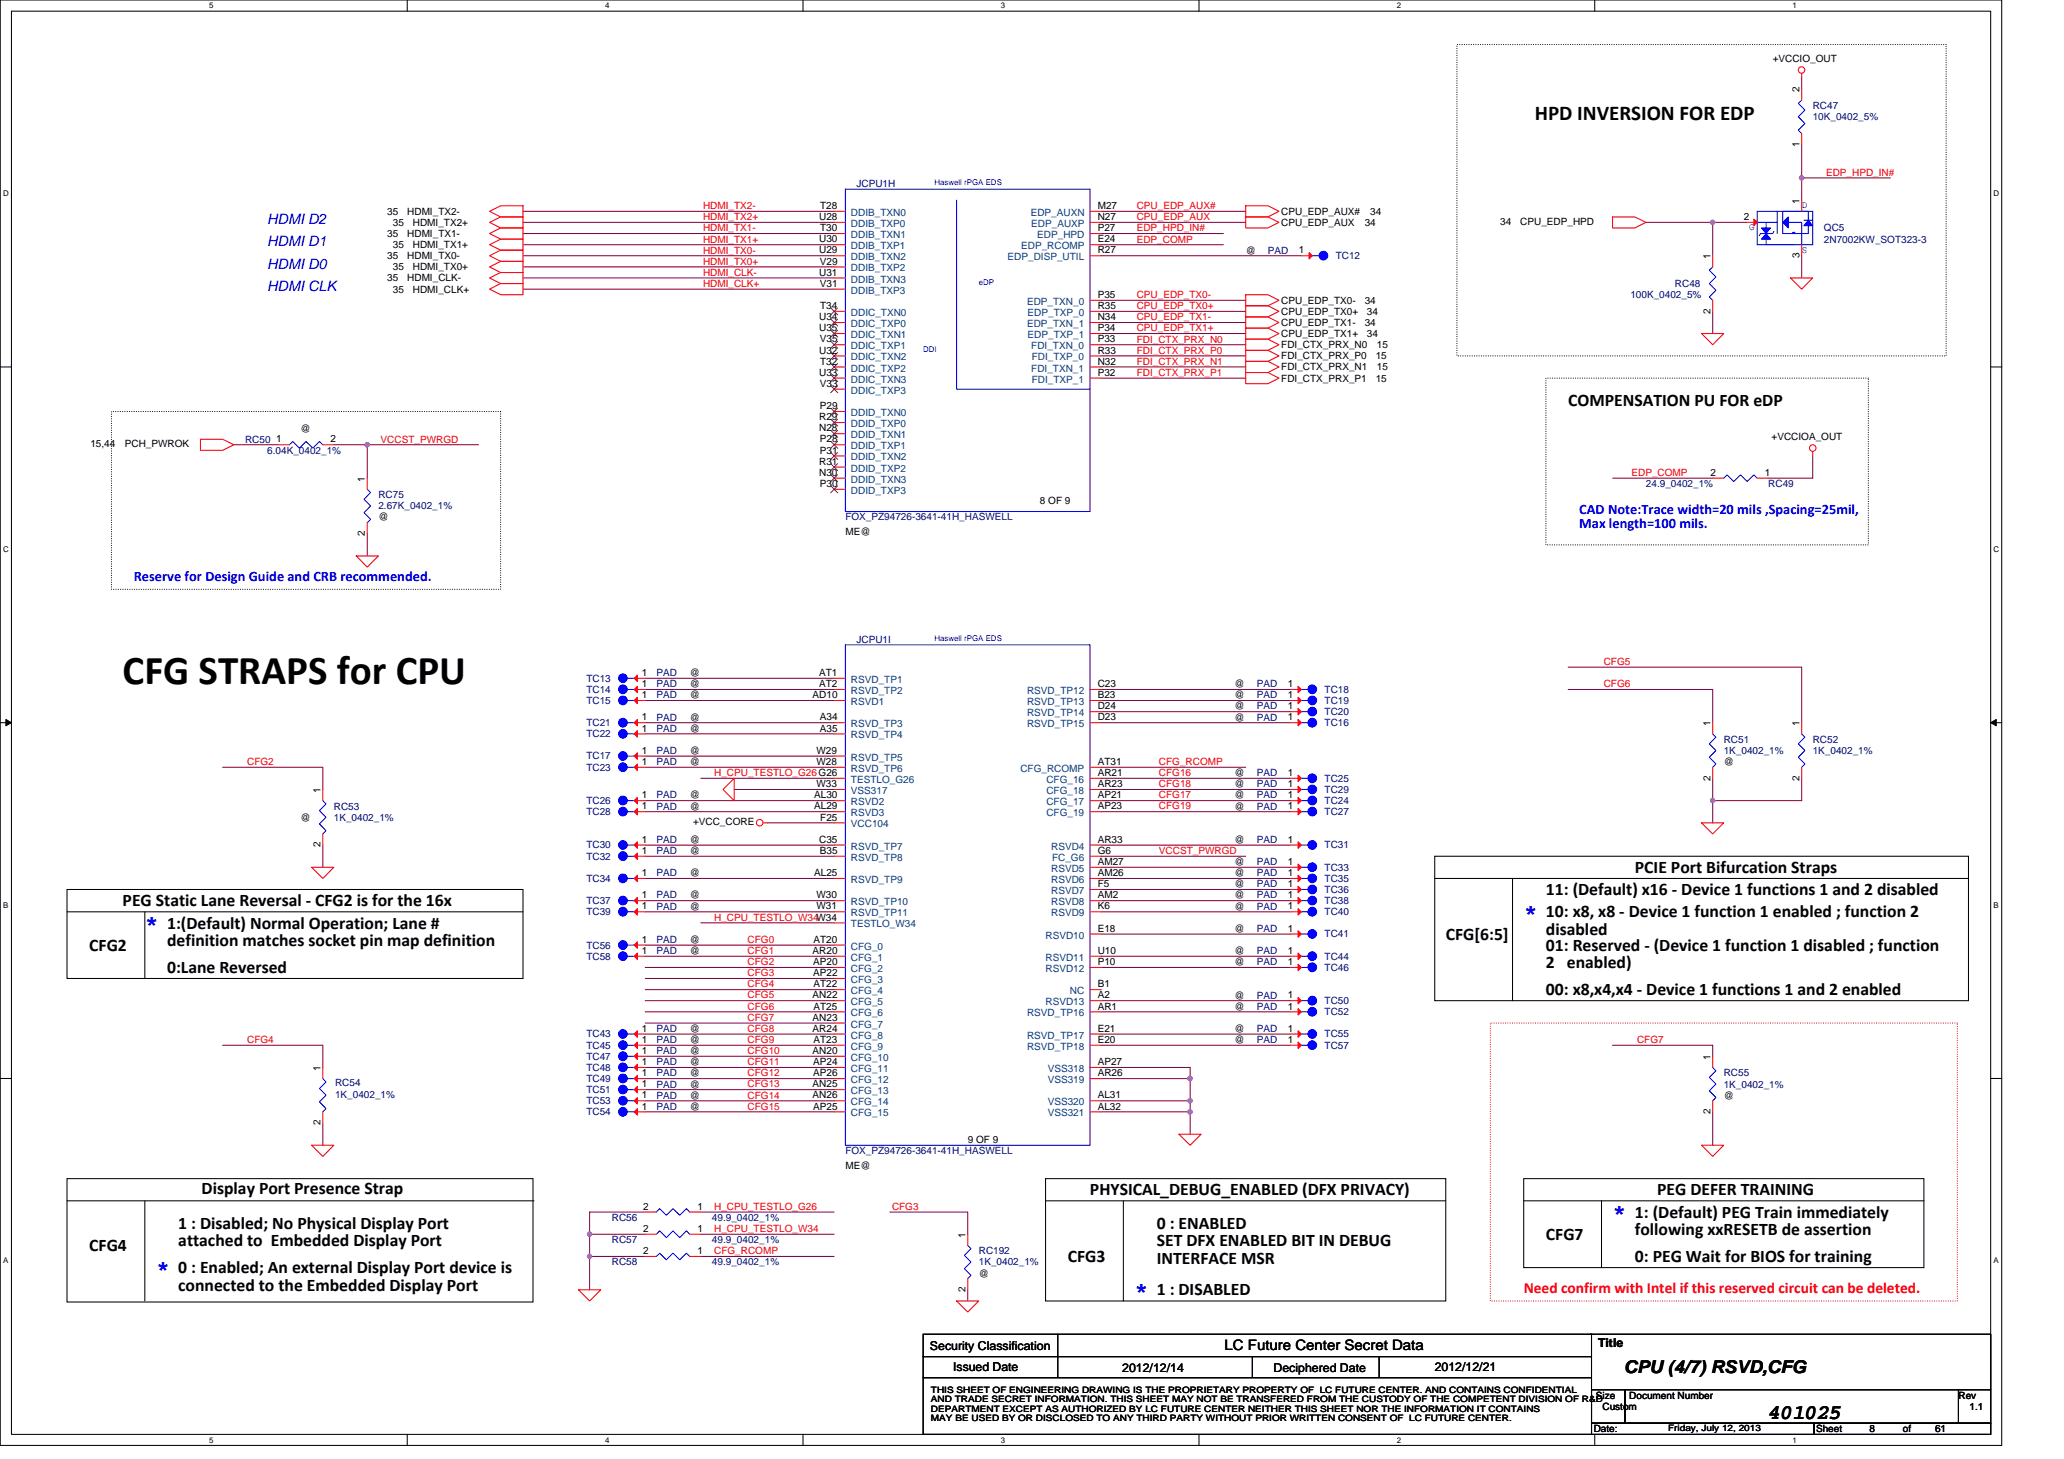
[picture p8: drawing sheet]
<svg xmlns="http://www.w3.org/2000/svg" width="297mm" height="210mm" viewBox="0 0 297 210" stroke-linecap="round" stroke-linejoin="round" font-family="sans-serif">
<defs><g id="words">
<text font-size="5.9" x="17.6" y="98.4">CFG STRAPS for CPU</text>
<g font-size="3.3" fill="#00f">
<text x="20.8" y="134">*</text>
<text x="219.3" y="132.4">*</text>
<text x="232.1" y="175.6">*</text>
<text x="22.5" y="183.6">*</text>
<text x="163.3" y="186.8">*</text>
</g>
<g font-size="3">
<text x="220.9" y="17.3">HPD INVERSION FOR EDP</text>
<text x="254.5" y="204.2">401025</text>
</g>
<g font-size="2.5">
<text x="225.7" y="58.4">COMPENSATION PU FOR eDP</text>
<text x="235.3" y="125.6">PCIE Port Bifurcation Straps</text>
<text x="17.6" y="130.4">PEG Static Lane Reversal ‐ CFG2 is for the 16x</text>
<text x="222.5" y="128.8">11: (Default) x16 ‐ Device 1 functions 1 and 2 disabled</text>
<text x="12.8" y="136.8">CFG2</text>
<text x="24" y="133.6">1:(Default) Normal Operation; Lane #</text>
<text x="24" y="136.2">definition matches socket pin map definition</text>
<text x="208.1" y="135.2">CFG[6:5]</text>
<text x="222.5" y="132">10: x8, x8 ‐ Device 1 function 1 enabled ; function 2</text>
<text x="222.5" y="136.8">01: Reserved ‐ (Device 1 function 1 disabled ; function</text>
<text x="222.5" y="134.6">disabled</text>
<text x="24" y="140">0:Lane Reversed</text>
<text x="222.5" y="143.2">00: x8,x4,x4 ‐ Device 1 functions 1 and 2 enabled</text>
<text x="222.5" y="139.4">2 enabled)</text>
<text x="29" y="171.9">Display Port Presence Strap</text>
<text x="156.9" y="172">PHYSICAL_DEBUG_ENABLED (DFX PRIVACY)</text>
<text x="238.5" y="172">PEG DEFER TRAINING</text>
<text x="25.7" y="176.8">1 : Disabled; No Physical Display Port</text>
<text x="25.7" y="179.4">attached to Embedded Display Port</text>
<text x="166.5" y="176.8">0 : ENABLED</text>
<text x="166.5" y="179.4">SET DFX ENABLED BIT IN DEBUG</text>
<text x="222.5" y="178.4">CFG7</text>
<text x="235.3" y="177.8">following xxRESETB de assertion</text>
<text x="235.3" y="175.2">1: (Default) PEG Train immediately</text>
<text x="12.9" y="180">CFG4</text>
<text x="25.7" y="183.2">0 : Enabled; An external Display Port device is</text>
<text x="25.7" y="185.8">connected to the Embedded Display Port</text>
<text x="153.7" y="181.7">CFG3</text>
<text x="166.5" y="181.9">INTERFACE MSR</text>
<text x="235.3" y="181.7">0: PEG Wait for BIOS for training</text>
<text x="166.5" y="186.4">1 : DISABLED</text>
<text x="233.7" y="197.6">CPU (4/7) RSVD,CFG</text>
</g>
<text font-size="2.2" fill="#f00" x="219.3" y="186.1">Need confirm with Intel if this reserved circuit can be deleted.</text>
<g font-size="2.1" fill="#00f">
<text x="38.5" y="35.5">HDMI D1</text>
<text x="38.5" y="32.3">HDMI D2</text>
<text x="38.5" y="41.9">HDMI CLK</text>
<text x="38.5" y="38.7">HDMI D0</text>
<text x="227.3" y="74">CAD Note:Trace width=20 mils ,Spacing=25mil,</text>
<text x="227.3" y="76.1">Max length=100 mils.</text>
<text x="19.3" y="83.6">Reserve for Design Guide and CRB recommended.</text>
</g>
<text font-size="2.1" x="176.2" y="194.4">LC Future Center Secret Data</text>
<g font-size="1.8">
<text x="133.8" y="194.2">Security Classification</text>
<text x="137.2" y="197.3">Issued Date</text>
<text x="161.5" y="197.4">2012/12/14</text>
<text x="183.3" y="197.4">Deciphered Date</text>
<text x="206.5" y="197.3">2012/12/21</text>
<text x="230" y="193.8">Title</text>
</g>
<g font-size="1.4">
<text x="255.1" y="9">+VCCIO_OUT</text>
<text x="258.9" y="13.3" transform="rotate(-90 258.9 13.3)">2</text>
<text x="258.9" y="21.1" transform="rotate(-90 258.9 21.1)">1</text>
<text x="258.9" y="29.3" transform="rotate(-90 258.9 29.3)">1</text>
<text x="55.7" y="34.1">35</text>
<text x="55.7" y="30.9">35</text>
<text x="56.5" y="35.7">35</text>
<text x="56.5" y="32.5">35</text>
<text x="58.6" y="34.1">HDMI_TX1-</text>
<text x="58.6" y="30.9">HDMI_TX2-</text>
<text x="59.4" y="35.7">HDMI_TX1+</text>
<text x="59.4" y="32.5">HDMI_TX2+</text>
<text x="117.9" y="34.9">U30</text>
<text x="117.9" y="31.7">U28</text>
<text x="118" y="33.3">T30</text>
<text x="118" y="30.1">T28</text>
<text x="158" y="34.9">E24</text>
<text x="158" y="31.7">N27</text>
<text x="158" y="30.1">M27</text>
<text x="158" y="33.3">P27</text>
<text x="184.4" y="30.9">CPU_EDP_AUX#</text>
<text x="184.4" y="32.5">CPU_EDP_AUX</text>
<text x="196.4" y="32.5">34</text>
<text x="197.2" y="30.9">34</text>
<text x="215.9" y="32.3">34</text>
<text x="218.8" y="32.3">CPU_EDP_HPD</text>
<text x="250.9" y="31.7">2</text>
<text x="55.7" y="37.3">35</text>
<text x="55.7" y="40.5">35</text>
<text x="56.5" y="38.9">35</text>
<text x="58.6" y="37.3">HDMI_TX0-</text>
<text x="58.6" y="40.5">HDMI_CLK-</text>
<text x="59.4" y="38.9">HDMI_TX0+</text>
<text x="117.9" y="39.7">U31</text>
<text x="117.9" y="36.5">U29</text>
<text x="118" y="41.3">V31</text>
<text x="118" y="38.1">V29</text>
<text x="158" y="36.5">R27</text>
<text x="179.3" y="36.5">@</text>
<text x="186.9" y="36.5">1</text>
<text x="246.1" y="37.3" transform="rotate(-90 246.1 37.3)">1</text>
<text x="258.9" y="37.1" transform="rotate(-90 258.9 37.1)">3</text>
<text x="56.5" y="42.1">35</text>
<text x="59.4" y="42.1">HDMI_CLK+</text>
<text x="117.9" y="47.7">U35</text>
<text x="117.9" y="46.1">U34</text>
<text x="118" y="44.5">T34</text>
<text x="158" y="44.5">R35</text>
<text x="158" y="47.7">P34</text>
<text x="158" y="42.9">P35</text>
<text x="158" y="46.1">N34</text>
<text x="184.4" y="43.7">CPU_EDP_TX0-</text>
<text x="184.4" y="45.3">CPU_EDP_TX0+</text>
<text x="184.4" y="46.9">CPU_EDP_TX1-</text>
<text x="196.4" y="43.7">34</text>
<text x="196.4" y="46.9">34</text>
<text x="196.7" y="45.3">34</text>
<text x="246.1" y="45.1" transform="rotate(-90 246.1 45.1)">2</text>
<text x="117.9" y="50.9">U32</text>
<text x="118" y="49.3">V35</text>
<text x="118" y="52.5">T32</text>
<text x="158" y="50.9">R33</text>
<text x="158" y="52.5">N32</text>
<text x="158" y="49.3">P33</text>
<text x="184.4" y="50.1">FDI_CTX_PRX_N0</text>
<text x="184.4" y="53.3">FDI_CTX_PRX_N1</text>
<text x="184.4" y="51.7">FDI_CTX_PRX_P0</text>
<text x="184.4" y="48.5">CPU_EDP_TX1+</text>
<text x="196.7" y="48.5">34</text>
<text x="198" y="51.7">15</text>
<text x="198.2" y="50.1">15</text>
<text x="198.2" y="53.3">15</text>
<text x="117.9" y="54.1">U33</text>
<text x="118" y="55.7">V33</text>
<text x="118" y="58.9">P29</text>
<text x="158" y="54.1">P32</text>
<text x="184.4" y="54.9">FDI_CTX_PRX_P1</text>
<text x="198" y="54.9">15</text>
<text x="13" y="64.3">15,44</text>
<text x="18" y="64.3">PCH_PWROK</text>
<text x="39.7" y="63.7">1</text>
<text x="43.3" y="62.1">@</text>
<text x="47.6" y="63.7">2</text>
<text x="117.9" y="62.1">N28</text>
<text x="117.9" y="60.5">R29</text>
<text x="118" y="65.3">P31</text>
<text x="118" y="63.7">P28</text>
<text x="254.9" y="63.4">+VCCIOA_OUT</text>
<text x="52.5" y="69.3" transform="rotate(-90 52.5 69.3)">1</text>
<text x="117.9" y="66.9">R31</text>
<text x="117.9" y="68.5">N30</text>
<text x="118" y="70.1">P30</text>
<text x="246.1" y="68.5">2</text>
<text x="254" y="68.5">1</text>
<text x="52.5" y="77.2" transform="rotate(-90 52.5 77.2)">2</text>
<text x="54.5" y="74.9">@</text>
<text x="121.7" y="77">ME@</text>
<text x="149.7" y="72.5">8 OF 9</text>
<text x="92.4" y="98.9">1</text>
<text x="92.4" y="100.5">1</text>
<text x="92.4" y="97.3">1</text>
<text x="99.3" y="98.9">@</text>
<text x="99.3" y="100.5">@</text>
<text x="99.3" y="97.3">@</text>
<text x="116.9" y="100.5">AD10</text>
<text x="117.9" y="98.9">AT2</text>
<text x="117.9" y="97.3">AT1</text>
<text x="158" y="100.5">B23</text>
<text x="158" y="98.9">C23</text>
<text x="177.7" y="100.5">@</text>
<text x="177.7" y="98.9">@</text>
<text x="185.4" y="100.5">1</text>
<text x="185.4" y="98.9">1</text>
<text x="92.4" y="103.7">1</text>
<text x="92.4" y="105.3">1</text>
<text x="99.3" y="103.7">@</text>
<text x="99.3" y="105.3">@</text>
<text x="118" y="103.7">A34</text>
<text x="118" y="105.3">A35</text>
<text x="158" y="103.7">D23</text>
<text x="158" y="102.1">D24</text>
<text x="177.7" y="103.7">@</text>
<text x="177.7" y="102.1">@</text>
<text x="185.4" y="103.7">1</text>
<text x="185.4" y="102.1">1</text>
<text x="246.1" y="104.5" transform="rotate(-90 246.1 104.5)">1</text>
<text x="258.9" y="104.5" transform="rotate(-90 258.9 104.5)">1</text>
<text x="92.4" y="110.1">1</text>
<text x="92.4" y="108.5">1</text>
<text x="99.3" y="110.1">@</text>
<text x="99.3" y="108.5">@</text>
<text x="117.5" y="110.1">W28</text>
<text x="117.5" y="108.5">W29</text>
<text x="117.5" y="113.3">W33</text>
<text x="158" y="113.3">AR23</text>
<text x="158" y="111.7">AR21</text>
<text x="158" y="110.1">AT31</text>
<text x="177.7" y="113.3">@</text>
<text x="177.7" y="111.7">@</text>
<text x="185.4" y="113.3">1</text>
<text x="185.4" y="111.7">1</text>
<text x="246.1" y="112.4" transform="rotate(-90 246.1 112.4)">2</text>
<text x="248.1" y="110.1">@</text>
<text x="258.9" y="112.4" transform="rotate(-90 258.9 112.4)">2</text>
<text x="43.3" y="118.1">@</text>
<text x="46.1" y="114.1" transform="rotate(-90 46.1 114.1)">1</text>
<text x="92.4" y="114.9">1</text>
<text x="92.4" y="116.5">1</text>
<text x="99.3" y="114.9">@</text>
<text x="99.3" y="116.5">@</text>
<text x="99.7" y="118.7">+VCC_CORE</text>
<text x="117.2" y="114.9">AL30</text>
<text x="117.2" y="116.5">AL29</text>
<text x="118" y="118.1">F25</text>
<text x="158" y="116.5">AP23</text>
<text x="158" y="114.9">AP21</text>
<text x="177.7" y="116.5">@</text>
<text x="177.7" y="114.9">@</text>
<text x="185.4" y="116.5">1</text>
<text x="185.4" y="114.9">1</text>
<text x="46.1" y="121.9" transform="rotate(-90 46.1 121.9)">2</text>
<text x="92.4" y="122.9">1</text>
<text x="92.4" y="121.3">1</text>
<text x="99.3" y="122.9">@</text>
<text x="99.3" y="121.3">@</text>
<text x="117.9" y="121.3">C35</text>
<text x="118" y="122.9">B35</text>
<text x="158" y="124.5">AM27</text>
<text x="158" y="121.3">AR33</text>
<text x="158" y="122.9">G6</text>
<text x="177.7" y="121.3">@</text>
<text x="177.7" y="124.5">@</text>
<text x="185.4" y="121.3">1</text>
<text x="185.4" y="124.5">1</text>
<text x="92.4" y="126.1">1</text>
<text x="92.4" y="130.9">1</text>
<text x="92.4" y="129.3">1</text>
<text x="99.3" y="126.1">@</text>
<text x="99.3" y="130.9">@</text>
<text x="99.3" y="129.3">@</text>
<text x="117.2" y="126.1">AL25</text>
<text x="117.5" y="129.3">W30</text>
<text x="117.5" y="130.9">W31</text>
<text x="158" y="130.9">K6</text>
<text x="158" y="129.3">AM2</text>
<text x="158" y="127.7">F5</text>
<text x="158" y="126.1">AM26</text>
<text x="177.7" y="129.3">@</text>
<text x="177.7" y="127.7">@</text>
<text x="177.7" y="130.9">@</text>
<text x="177.7" y="126.1">@</text>
<text x="185.4" y="129.3">1</text>
<text x="185.4" y="127.7">1</text>
<text x="185.4" y="130.9">1</text>
<text x="185.4" y="126.1">1</text>
<text x="92.4" y="135.7">1</text>
<text x="92.4" y="137.3">1</text>
<text x="99.3" y="135.7">@</text>
<text x="99.3" y="137.3">@</text>
<text x="116.9" y="137.3">AR20</text>
<text x="117.1" y="135.7">AT20</text>
<text x="158" y="137.3">U10</text>
<text x="158" y="134.1">E18</text>
<text x="177.7" y="137.3">@</text>
<text x="177.7" y="134.1">@</text>
<text x="185.4" y="137.3">1</text>
<text x="185.4" y="134.1">1</text>
<text x="116.9" y="143.7">AN22</text>
<text x="117" y="140.5">AP22</text>
<text x="117" y="138.9">AP20</text>
<text x="117.1" y="142.1">AT22</text>
<text x="158" y="142.1">B1</text>
<text x="158" y="138.9">P10</text>
<text x="158" y="143.7">A2</text>
<text x="177.7" y="138.9">@</text>
<text x="177.7" y="143.7">@</text>
<text x="185.4" y="138.9">1</text>
<text x="185.4" y="143.7">1</text>
<text x="92.4" y="148.5">1</text>
<text x="99.3" y="148.5">@</text>
<text x="116.9" y="148.5">AR24</text>
<text x="116.9" y="146.9">AN23</text>
<text x="117.1" y="145.3">AT25</text>
<text x="158" y="148.5">E21</text>
<text x="158" y="145.3">AR1</text>
<text x="177.7" y="145.3">@</text>
<text x="177.7" y="148.5">@</text>
<text x="185.4" y="145.3">1</text>
<text x="185.4" y="148.5">1</text>
<text x="46.1" y="154.1" transform="rotate(-90 46.1 154.1)">1</text>
<text x="92.4" y="154.9">1</text>
<text x="92.4" y="150.1">1</text>
<text x="92.4" y="151.7">1</text>
<text x="92.4" y="153.3">1</text>
<text x="99.3" y="154.9">@</text>
<text x="99.3" y="150.1">@</text>
<text x="99.3" y="151.7">@</text>
<text x="99.3" y="153.3">@</text>
<text x="116.9" y="151.7">AN20</text>
<text x="117" y="154.9">AP26</text>
<text x="117" y="153.3">AP24</text>
<text x="117.1" y="150.1">AT23</text>
<text x="158" y="154.9">AR26</text>
<text x="158" y="153.3">AP27</text>
<text x="158" y="150.1">E20</text>
<text x="177.7" y="150.1">@</text>
<text x="185.4" y="150.1">1</text>
<text x="246.1" y="152.5" transform="rotate(-90 246.1 152.5)">1</text>
<text x="46.1" y="161.9" transform="rotate(-90 46.1 161.9)">2</text>
<text x="92.4" y="156.5">1</text>
<text x="92.4" y="158.1">1</text>
<text x="92.4" y="159.7">1</text>
<text x="99.3" y="156.5">@</text>
<text x="99.3" y="158.1">@</text>
<text x="99.3" y="159.7">@</text>
<text x="116.9" y="158.1">AN26</text>
<text x="116.9" y="156.5">AN25</text>
<text x="117" y="159.7">AP25</text>
<text x="158" y="158.1">AL31</text>
<text x="158" y="159.7">AL32</text>
<text x="246.1" y="160.4" transform="rotate(-90 246.1 160.4)">2</text>
<text x="248.1" y="158.1">@</text>
<text x="139.3" y="164.5">9 OF 9</text>
<text x="121.7" y="168.2">ME@</text>
<text x="92.5" y="174.1">2</text>
<text x="92.5" y="177.3">2</text>
<text x="100.4" y="174.1">1</text>
<text x="100.4" y="177.3">1</text>
<text x="138.9" y="178.1" transform="rotate(-90 138.9 178.1)">1</text>
<text x="92.5" y="180.5">2</text>
<text x="100.4" y="180.5">1</text>
<text x="138.9" y="185.9" transform="rotate(-90 138.9 185.9)">2</text>
<text x="140.9" y="183.7">@</text>
<text x="229.7" y="201.3">Size</text>
<text x="230.6" y="202.9">Custom</text>
<text x="234.5" y="201.3">Document Number</text>
<text x="281.8" y="201.3">Rev</text>
<text x="283.4" y="202.9">1.1</text>
<text x="229.4" y="206.1">Date:</text>
<text x="261.4" y="206.1">Sheet</text>
<text x="269" y="206.1">8</text>
<text x="273.9" y="206.1">of</text>
<text x="278.5" y="206.1">61</text>
</g>
<g font-size="1.4" fill="#000080">
<text x="260.9" y="15.7">RC47</text>
<text x="260.9" y="17.3">10K_0402_5%</text>
<text x="123.3" y="26.9">JCPU1H</text>
<text x="262.5" y="33.3">QC5</text>
<text x="262.5" y="34.9">2N7002KW_SOT323-3</text>
<text x="182.5" y="36.5">PAD</text>
<text x="192.2" y="37.3">TC12</text>
<text x="241" y="41.3">RC48</text>
<text x="234.6" y="42.9">100K_0402_5%</text>
<text x="35.3" y="63.7">RC50</text>
<text x="38.5" y="65.3">6.04K_0402_1%</text>
<text x="54.5" y="71.7">RC75</text>
<text x="236.9" y="70.1">24.9_0402_1%</text>
<text x="254.5" y="70.1">RC49</text>
<text x="54.5" y="73.3">2.67K_0402_1%</text>
<text x="121.7" y="74.9">FOX_PZ94726-3641-41H_HASWELL</text>
<text x="123.3" y="92.5">JCPU1I</text>
<text x="84.4" y="99.7">TC14</text>
<text x="84.4" y="101.3">TC15</text>
<text x="84.4" y="98.1">TC13</text>
<text x="94.5" y="98.9">PAD</text>
<text x="94.5" y="100.5">PAD</text>
<text x="94.5" y="97.3">PAD</text>
<text x="180.9" y="100.5">PAD</text>
<text x="180.9" y="98.9">PAD</text>
<text x="190.6" y="101.3">TC19</text>
<text x="190.6" y="99.7">TC18</text>
<text x="84.4" y="104.5">TC21</text>
<text x="84.4" y="106.1">TC22</text>
<text x="94.5" y="103.7">PAD</text>
<text x="94.5" y="105.3">PAD</text>
<text x="180.9" y="103.7">PAD</text>
<text x="180.9" y="102.1">PAD</text>
<text x="190.6" y="104.5">TC16</text>
<text x="190.6" y="102.9">TC20</text>
<text x="248.1" y="106.9">RC51</text>
<text x="260.9" y="106.9">RC52</text>
<text x="84.4" y="110.9">TC23</text>
<text x="84.4" y="109.3">TC17</text>
<text x="94.5" y="110.1">PAD</text>
<text x="94.5" y="108.5">PAD</text>
<text x="180.9" y="113.3">PAD</text>
<text x="180.9" y="111.7">PAD</text>
<text x="190.6" y="112.5">TC25</text>
<text x="248.1" y="108.5">1K_0402_1%</text>
<text x="260.9" y="108.5">1K_0402_1%</text>
<text x="48" y="116.5">RC53</text>
<text x="48" y="118.1">1K_0402_1%</text>
<text x="84.4" y="115.7">TC26</text>
<text x="84.4" y="117.3">TC28</text>
<text x="94.5" y="114.9">PAD</text>
<text x="94.5" y="116.5">PAD</text>
<text x="180.9" y="116.5">PAD</text>
<text x="180.9" y="114.9">PAD</text>
<text x="190.6" y="117.3">TC27</text>
<text x="190.6" y="114.1">TC29</text>
<text x="190.6" y="115.7">TC24</text>
<text x="84.4" y="123.7">TC32</text>
<text x="84.4" y="122.1">TC30</text>
<text x="94.5" y="122.9">PAD</text>
<text x="94.5" y="121.3">PAD</text>
<text x="180.9" y="121.3">PAD</text>
<text x="180.9" y="124.5">PAD</text>
<text x="190.6" y="122.1">TC31</text>
<text x="190.6" y="125.3">TC33</text>
<text x="84.4" y="126.9">TC34</text>
<text x="84.4" y="131.7">TC39</text>
<text x="84.4" y="130.1">TC37</text>
<text x="94.5" y="126.1">PAD</text>
<text x="94.5" y="130.9">PAD</text>
<text x="94.5" y="129.3">PAD</text>
<text x="180.9" y="129.3">PAD</text>
<text x="180.9" y="127.7">PAD</text>
<text x="180.9" y="130.9">PAD</text>
<text x="180.9" y="126.1">PAD</text>
<text x="190.6" y="130.1">TC38</text>
<text x="190.6" y="128.5">TC36</text>
<text x="190.6" y="131.7">TC40</text>
<text x="190.6" y="126.9">TC35</text>
<text x="84.4" y="136.5">TC56</text>
<text x="94.5" y="135.7">PAD</text>
<text x="94.5" y="137.3">PAD</text>
<text x="180.9" y="137.3">PAD</text>
<text x="180.9" y="134.1">PAD</text>
<text x="190.6" y="134.9">TC41</text>
<text x="84.4" y="138.1">TC58</text>
<text x="180.9" y="138.9">PAD</text>
<text x="180.9" y="143.7">PAD</text>
<text x="190.6" y="138.1">TC44</text>
<text x="190.6" y="139.7">TC46</text>
<text x="84.4" y="149.3">TC43</text>
<text x="94.5" y="148.5">PAD</text>
<text x="180.9" y="145.3">PAD</text>
<text x="180.9" y="148.5">PAD</text>
<text x="190.6" y="146.1">TC52</text>
<text x="190.6" y="144.5">TC50</text>
<text x="190.6" y="149.3">TC55</text>
<text x="84.4" y="155.7">TC49</text>
<text x="84.4" y="150.9">TC45</text>
<text x="84.4" y="152.5">TC47</text>
<text x="84.4" y="154.1">TC48</text>
<text x="94.5" y="154.9">PAD</text>
<text x="94.5" y="150.1">PAD</text>
<text x="94.5" y="151.7">PAD</text>
<text x="94.5" y="153.3">PAD</text>
<text x="180.9" y="150.1">PAD</text>
<text x="190.6" y="150.9">TC57</text>
<text x="248.1" y="154.9">RC55</text>
<text x="48.2" y="156.4">RC54</text>
<text x="48.2" y="158">1K_0402_1%</text>
<text x="84.4" y="157.3">TC51</text>
<text x="84.4" y="158.9">TC53</text>
<text x="84.4" y="160.5">TC54</text>
<text x="94.5" y="156.5">PAD</text>
<text x="94.5" y="158.1">PAD</text>
<text x="94.5" y="159.7">PAD</text>
<text x="248.1" y="156.5">1K_0402_1%</text>
<text x="121.7" y="166.1">FOX_PZ94726-3641-41H_HASWELL</text>
<text x="88" y="175.7">RC56</text>
<text x="88" y="178.9">RC57</text>
<text x="102.5" y="175.7">49.9_0402_1%</text>
<text x="102.5" y="178.9">49.9_0402_1%</text>
<text x="88" y="182.1">RC58</text>
<text x="102.5" y="182.1">49.9_0402_1%</text>
<text x="140.9" y="180.5">RC192</text>
<text x="140.9" y="182.1">1K_0402_1%</text>
</g>
<g font-size="1.4" fill="#00f">
<text x="259.3" y="30">D</text>
<text x="251.8" y="33.1">G</text>
<text x="259.3" y="36.4">S</text>
</g>
<g font-size="1.4" fill="#f00">
<text x="262.8" y="25.3">EDP_HPD_IN#</text>
<text x="101.2" y="30.1">HDMI_TX2-</text>
<text x="101.2" y="31.7">HDMI_TX2+</text>
<text x="101.2" y="34.9">HDMI_TX1+</text>
<text x="101.2" y="33.3">HDMI_TX1-</text>
<text x="163.6" y="30.1">CPU_EDP_AUX#</text>
<text x="163.6" y="31.7">CPU_EDP_AUX</text>
<text x="163.6" y="33.3">EDP_HPD_IN#</text>
<text x="163.6" y="34.9">EDP_COMP</text>
<text x="101.2" y="38.1">HDMI_TX0+</text>
<text x="101.2" y="39.7">HDMI_CLK-</text>
<text x="101.2" y="41.3">HDMI_CLK+</text>
<text x="101.2" y="36.5">HDMI_TX0-</text>
<text x="163.6" y="42.9">CPU_EDP_TX0-</text>
<text x="163.6" y="44.5">CPU_EDP_TX0+</text>
<text x="163.6" y="46.1">CPU_EDP_TX1-</text>
<text x="163.6" y="47.7">CPU_EDP_TX1+</text>
<text x="163.6" y="49.3">FDI_CTX_PRX_N0</text>
<text x="163.6" y="50.9">FDI_CTX_PRX_P0</text>
<text x="163.6" y="52.5">FDI_CTX_PRX_N1</text>
<text x="163.6" y="54.1">FDI_CTX_PRX_P1</text>
<text x="54.8" y="63.7">VCCST_PWRGD</text>
<text x="234.8" y="68.5">EDP_COMP</text>
<text x="230.8" y="95.7">CFG5</text>
<text x="230.8" y="98.9">CFG6</text>
<text x="35.6" y="110.1">CFG2</text>
<text x="102.8" y="111.7">H_CPU_TESTLO_G26G26</text>
<text x="166.8" y="111.7">CFG16</text>
<text x="166.8" y="113.3">CFG18</text>
<text x="166.8" y="110.1">CFG_RCOMP</text>
<text x="166.8" y="114.9">CFG17</text>
<text x="166.8" y="116.5">CFG19</text>
<text x="166.8" y="122.9">VCCST_PWRGD</text>
<text x="102.8" y="132.5">H_CPU_TESTLO_W34W34</text>
<text x="107.6" y="135.7">CFG0</text>
<text x="107.6" y="137.3">CFG1</text>
<text x="107.6" y="138.9">CFG2</text>
<text x="107.6" y="140.5">CFG3</text>
<text x="107.6" y="142.1">CFG4</text>
<text x="107.6" y="143.7">CFG5</text>
<text x="107.6" y="145.3">CFG6</text>
<text x="107.6" y="146.9">CFG7</text>
<text x="107.6" y="148.5">CFG8</text>
<text x="35.6" y="150.1">CFG4</text>
<text x="107.6" y="150.1">CFG9</text>
<text x="107.6" y="151.7">CFG10</text>
<text x="107.6" y="153.3">CFG11</text>
<text x="107.6" y="154.9">CFG12</text>
<text x="235.6" y="150.1">CFG7</text>
<text x="107.6" y="156.5">CFG13</text>
<text x="107.6" y="158.1">CFG14</text>
<text x="107.6" y="159.7">CFG15</text>
<text x="102.8" y="177.3">H_CPU_TESTLO_W34</text>
<text x="102.8" y="174.1">H_CPU_TESTLO_G26</text>
<text x="128.4" y="174.1">CFG3</text>
<text x="102.8" y="180.5">CFG_RCOMP</text>
</g>
<g font-size="1.4" fill="#004080">
<text x="122.5" y="35.9">DDIB_TXP1</text>
<text x="122.5" y="34.3">DDIB_TXN1</text>
<text x="122.5" y="32.7">DDIB_TXP0</text>
<text x="122.5" y="31.1">DDIB_TXN0</text>
<text x="147" y="35.9">EDP_RCOMP</text>
<text x="148.3" y="31.1">EDP_AUXN</text>
<text x="148.4" y="32.7">EDP_AUXP</text>
<text x="149.3" y="34.3">EDP_HPD</text>
<text x="122.5" y="40.7">DDIB_TXN3</text>
<text x="122.5" y="39.1">DDIB_TXP2</text>
<text x="122.5" y="37.5">DDIB_TXN2</text>
<text x="145" y="37.5">EDP_DISP_UTIL</text>
<text x="122.5" y="47.1">DDIC_TXP0</text>
<text x="122.5" y="45.5">DDIC_TXN0</text>
<text x="122.5" y="42.3">DDIB_TXP3</text>
<text x="147.8" y="43.9">EDP_TXN_0</text>
<text x="147.8" y="47.1">EDP_TXN_1</text>
<text x="147.9" y="45.5">EDP_TXP_0</text>
<text x="122.5" y="48.7">DDIC_TXN1</text>
<text x="122.5" y="50.3">DDIC_TXP1</text>
<text x="122.5" y="51.9">DDIC_TXN2</text>
<text x="122.5" y="53.5">DDIC_TXP2</text>
<text x="147.9" y="48.7">EDP_TXP_1</text>
<text x="148.4" y="53.5">FDI_TXN_1</text>
<text x="148.4" y="50.3">FDI_TXN_0</text>
<text x="148.5" y="51.9">FDI_TXP_0</text>
<text x="122.5" y="55.1">DDIC_TXN3</text>
<text x="122.5" y="56.7">DDIC_TXP3</text>
<text x="122.5" y="59.9">DDID_TXN0</text>
<text x="148.5" y="55.1">FDI_TXP_1</text>
<text x="122.5" y="63.1">DDID_TXN1</text>
<text x="122.5" y="61.5">DDID_TXP0</text>
<text x="122.5" y="64.7">DDID_TXP1</text>
<text x="122.5" y="66.3">DDID_TXN2</text>
<text x="122.5" y="67.9">DDID_TXP2</text>
<text x="122.5" y="69.5">DDID_TXN3</text>
<text x="122.5" y="71.1">DDID_TXP3</text>
<text x="122.5" y="101.5">RSVD1</text>
<text x="122.5" y="99.9">RSVD_TP2</text>
<text x="122.5" y="98.3">RSVD_TP1</text>
<text x="147.8" y="101.5">RSVD_TP13</text>
<text x="147.8" y="99.9">RSVD_TP12</text>
<text x="122.5" y="104.7">RSVD_TP3</text>
<text x="122.5" y="106.3">RSVD_TP4</text>
<text x="147.8" y="104.7">RSVD_TP15</text>
<text x="147.8" y="103.1">RSVD_TP14</text>
<text x="122.5" y="111.1">RSVD_TP6</text>
<text x="122.5" y="109.5">RSVD_TP5</text>
<text x="122.5" y="112.7">TESTLO_G26</text>
<text x="146.9" y="111.1">CFG_RCOMP</text>
<text x="150.6" y="112.7">CFG_16</text>
<text x="122.5" y="119.1">VCC104</text>
<text x="122.5" y="114.3">VSS317</text>
<text x="122.5" y="115.9">RSVD2</text>
<text x="122.5" y="117.5">RSVD3</text>
<text x="150.6" y="117.5">CFG_19</text>
<text x="150.6" y="115.9">CFG_17</text>
<text x="150.6" y="114.3">CFG_18</text>
<text x="122.5" y="123.9">RSVD_TP8</text>
<text x="122.5" y="122.3">RSVD_TP7</text>
<text x="151.3" y="125.5">RSVD5</text>
<text x="151.3" y="122.3">RSVD4</text>
<text x="151.4" y="123.9">FC_G6</text>
<text x="122.5" y="127.1">RSVD_TP9</text>
<text x="122.5" y="130.3">RSVD_TP10</text>
<text x="122.5" y="131.9">RSVD_TP11</text>
<text x="151.3" y="131.9">RSVD9</text>
<text x="151.3" y="130.3">RSVD8</text>
<text x="151.3" y="128.7">RSVD7</text>
<text x="151.3" y="127.1">RSVD6</text>
<text x="122.5" y="133.5">TESTLO_W34</text>
<text x="122.5" y="136.7">CFG_0</text>
<text x="150.5" y="135.1">RSVD10</text>
<text x="122.5" y="138.3">CFG_1</text>
<text x="122.5" y="143.1">CFG_4</text>
<text x="122.5" y="141.5">CFG_3</text>
<text x="122.5" y="139.9">CFG_2</text>
<text x="150.5" y="139.9">RSVD12</text>
<text x="150.5" y="138.3">RSVD11</text>
<text x="154" y="143.1">NC</text>
<text x="122.5" y="149.5">CFG_8</text>
<text x="122.5" y="147.9">CFG_7</text>
<text x="122.5" y="146.3">CFG_6</text>
<text x="122.5" y="144.7">CFG_5</text>
<text x="147.8" y="149.5">RSVD_TP17</text>
<text x="147.8" y="146.3">RSVD_TP16</text>
<text x="150.5" y="144.7">RSVD13</text>
<text x="122.5" y="151.1">CFG_9</text>
<text x="122.5" y="155.9">CFG_12</text>
<text x="122.5" y="154.3">CFG_11</text>
<text x="122.5" y="152.7">CFG_10</text>
<text x="147.8" y="151.1">RSVD_TP18</text>
<text x="150.8" y="155.9">VSS319</text>
<text x="150.8" y="154.3">VSS318</text>
<text x="122.5" y="160.7">CFG_15</text>
<text x="122.5" y="159.1">CFG_14</text>
<text x="122.5" y="157.5">CFG_13</text>
<text x="150.8" y="159.1">VSS320</text>
<text x="150.8" y="160.7">VSS321</text>
</g>
<g font-size="1.3">
<text x="134" y="200.5">THIS SHEET OF ENGINEERING DRAWING IS THE PROPRIETARY PROPERTY OF LC FUTURE CENTER. AND CONTAINS CONFIDENTIAL</text>
<text x="134" y="201.8">AND TRADE SECRET INFORMATION. THIS SHEET MAY NOT BE TRANSFERED FROM THE CUSTODY OF THE COMPETENT DIVISION OF R&amp;D</text>
<text x="134" y="203.2">DEPARTMENT EXCEPT AS AUTHORIZED BY LC FUTURE CENTER NEITHER THIS SHEET NOR THE INFORMATION IT CONTAINS</text>
<text x="134" y="204.5">MAY BE USED BY OR DISCLOSED TO ANY THIRD PARTY WITHOUT PRIOR WRITTEN CONSENT OF LC FUTURE CENTER.</text>
<text x="240.1" y="206">Friday, July 12, 2013</text>
</g>
<g font-size="1.1">
<text x="30.1" y="1.2">5</text>
<text x="87.1" y="1.2">4</text>
<text x="144" y="1.2">3</text>
<text x="201" y="1.2">2</text>
<text x="258" y="1.2">1</text>
<text x=".4" y="28.2">D</text>
<text x="286.9" y="28.2">D</text>
<text x=".4" y="79.4">C</text>
<text x="286.9" y="79.4">C</text>
<text x=".4" y="130.6">B</text>
<text x="286.9" y="130.6">B</text>
<text x=".4" y="181.8">A</text>
<text x="286.9" y="181.8">A</text>
<text x="30.1" y="207.6">5</text>
<text x="87.1" y="207.6">4</text>
<text x="144" y="207.6">3</text>
<text x="201" y="207.6">2</text>
<text x="258" y="207.6">1</text>
</g>
<g font-size="1.1" fill="#00f">
<text x="134.5" y="26.6">Haswell rPGA EDS</text>
<text x="140.9" y="41">eDP</text>
<text x="132.9" y="50.6">DDI</text>
<text x="134.5" y="92.2">Haswell rPGA EDS</text>
</g>
</g></defs>
<path d="M0 0h288.1v208h-288.1zM1.6 1.6h284.9v204.8h-284.9z" fill="none" stroke="#000" stroke-width=".15"/>
<g fill="#fff">
<path d="M30.1 .2h.6v1.2h-.6z"/>
<path d="M30.1 206.6h.6v1.3h-.6z"/>
</g>
<path d="M58.6 0v1.6M58.6 206.4v1.6" fill="none" stroke="#000" stroke-width=".15"/>
<g fill="#fff">
<path d="M87.1 .2h.6v1.2h-.6z"/>
<path d="M87.1 206.6h.6v1.3h-.6z"/>
</g>
<path d="M115.6 0v1.6M115.6 206.4v1.6" fill="none" stroke="#000" stroke-width=".15"/>
<g fill="#fff">
<path d="M144 .2h.6v1.2h-.6z"/>
<path d="M144 206.6h.6v1.3h-.6z"/>
</g>
<path d="M172.5 0v1.6M172.5 206.4v1.6" fill="none" stroke="#000" stroke-width=".15"/>
<g fill="#fff">
<path d="M201 .2h.6v1.2h-.6z"/>
<path d="M201 206.6h.6v1.3h-.6z"/>
</g>
<path d="M229.5 0v1.6M229.5 206.4v1.6" fill="none" stroke="#000" stroke-width=".15"/>
<g fill="#fff">
<path d="M258 .2h.6v1.2h-.6z"/>
<path d="M258 206.6h.6v1.3h-.6z"/>
<path d="M.4 27.2h.8v1.3h-.8z"/>
<path d="M286.9 27.2h.8v1.3h-.8z"/>
<path d="M.4 78.4h.8v1.3h-.8z"/>
<path d="M286.9 78.4h.8v1.3h-.8z"/>
</g>
<path d="M0 52.8h1.6M286.5 52.8h1.6" fill="none" stroke="#000" stroke-width=".15"/>
<g fill="#fff">
<path d="M.4 129.6h.8v1.3h-.8z"/>
<path d="M286.9 129.6h.7v1.3h-.7z"/>
</g>
<path d="M0 104h1.6M286.5 104h1.6" fill="none" stroke="#000" stroke-width=".15"/>
<path d="M.8 103.5l.8 .5-.8 .5zM286.5 104l.8-.5v1z" fill="#000" stroke="#000" stroke-width=".14"/>
<g fill="#fff">
<path d="M.4 180.8h.8v1.3h-.8z"/>
<path d="M286.9 180.8h.7v1.3h-.7z"/>
</g>
<g fill="none" stroke="#000" stroke-width=".15">
<path d="M9.6 128h65.7v12.8h-65.7zM9.6 131.2h65.7M20.8 131.2v9.6M206.5 123.2h76.8v20.8h-76.8zM206.5 126.4h76.8M217.7 126.4v17.6M0 155.2h1.6M286.5 155.2h1.6M9.6 169.6h67.1v17.8h-67.1zM9.6 172.8h67.3M20.8 172.8v14.4M150.5 169.6h57.6v17.6h-57.6z"/>
<path d="M150.5 172.8h57.6M161.7 172.8v14.4M219.3 169.6h57.6v12.8h-57.6zM219.3 172.8h57.6M230.5 172.8v9.6M132.9 192h96.1v3.2h-96.1zM132.9 195.2h96.1v3.1h-96.1zM132.9 198.3h96.1v8.1h-96.1zM152.2 192v6.3M180.2 195.2v3.1M198.5 195.2v3.1M228.9 192h57.6v8"/>
<path d="M229 200h4.8v4.8h-4.8zM229 204.8h32v1.6h-32zM233.8 200h48.1v4.8h-48.1zM261 204.8h25.5v1.6h-25.5zM281.9 200h4.6v4.8h-4.6z"/>
</g>
<path d="M209.7 6.4h70.4v44.8h-70.4zM16 59.2h56v25.6h-56zM222.5 54.4h46.4v24h-46.4z" fill="none" stroke="#000" stroke-width=".15" stroke-dasharray="0 .3"/>
<path d="M214.5 147.2h67.2v40h-67.2z" fill="none" stroke="#f00" stroke-width=".15" stroke-dasharray="0 .3"/>
<g fill="none" stroke="#800040" stroke-width=".15">
<path d="M259.3 11.2v1.6M75.3 30.4h44.8M75.3 32h44.8M75.3 35.2h44.8M75.3 38.4h44.8M75.3 33.6h44.8M75.3 36.8h44.8M158.5 36.8h28.8M158.5 30.4h20.8M158.5 32h20.8M158.5 33.6h17.6M158.5 35.2h17.6"/>
<path d="M236.9 32h9.6M246.5 32h4.8M246.5 32v4.8M259.3 36.8v3.2M259.3 25.6v3.2M259.3 20.8v4.8M259.3 25.6h12.8M75.3 40h44.8M75.3 41.6h44.8M158.5 49.6h20.8M158.5 51.2h20.8M158.5 52.8h20.8"/>
<path d="M158.5 54.4h20.8M158.5 44.8h20.8M158.5 46.4h20.8M158.5 48h20.8M158.5 43.2h20.8M246.5 44.8v3.2M33.7 64h6.3M48 64h4.8M52.8 64h16.1M52.8 64v4.8M52.8 76.8v3.2M232.1 68.8h14.4"/>
<path d="M260.9 65.6v3.2h-6.4M92.9 97.6h27.2M92.9 99.2h27.2M158.5 99.2h27.2M225.7 96h33.6v8M225.7 99.2h20.8v4.8M32 110.4h14.5v3.2M92.9 104h27.2M92.9 105.6h27.2M92.9 108.8h27.2M92.9 110.4h27.2M92.9 100.8h27.2"/>
<path d="M92.9 115.2h27.2M92.9 116.8h27.2M100.9 112h19.2M105.7 113.6h14.4M110.5 118.4h9.6M158.5 112h27.2M158.5 113.6h27.2M158.5 115.2h27.2M158.5 116.8h27.2M158.5 100.8h27.2M158.5 102.4h27.2M158.5 104h27.2"/>
<path d="M158.5 110.4h20.8M246.5 115.2v3.2M246.5 112v3.2M259.3 112v3.2h-12.8M46.5 121.6v3.2M92.9 121.6h27.2M92.9 123.2h27.2M92.9 126.4h27.2M92.9 129.6h27.2M92.9 131.2h27.2M92.9 136h27.2M92.9 137.6h27.2"/>
<path d="M92.9 139.2h27.2M100.9 132.8h19.2M158.5 121.6h27.2M158.5 124.8h27.2M158.5 126.4h27.2M158.5 128h27.2M158.5 129.6h27.2M158.5 131.2h27.2M158.5 134.4h27.2M158.5 137.6h27.2M158.5 139.2h27.2M158.5 123.2h20.8"/>
<path d="M32 150.4h14.5v3.2M92.9 140.8h27.2M92.9 142.4h27.2M92.9 144h27.2M92.9 145.6h27.2M92.9 147.2h27.2M92.9 148.8h27.2M92.9 150.4h27.2M92.9 152h27.2M92.9 153.6h27.2M92.9 155.2h27.2M92.9 156.8h27.2"/>
<path d="M92.9 158.4h27.2M158.5 145.6h27.2M158.5 148.8h27.2M158.5 150.4h27.2M158.5 144h27.2M158.5 153.6h12.8v1.6M158.5 155.2h12.8M158.5 158.4h12.8M171.3 155.2v3.2M171.3 158.4v1.6M232.1 150.4h14.4v1.6M46.5 161.6v3.2"/>
<path d="M84.9 177.6h8M84.9 177.6v3.2M92.9 174.4h-8v3.2M92.9 160h27.2M100.9 177.6h19.2M100.9 174.4h19.2M128.1 174.4h11.2v3.2M158.5 160h12.8v3.2M246.5 160v4.8M84.9 180.8h8M84.9 180.8v4.8M100.9 180.8h19.2"/>
<path d="M139.3 185.6v1.6"/>
</g>
<g fill="#f0f" stroke="#f0f" stroke-width=".15">
<circle cx="246.5" cy="32" r=".32"/>
<circle cx="259.3" cy="25.6" r=".31"/>
<circle cx="171.3" cy="158.4" r=".31"/>
<circle cx="171.3" cy="155.2" r=".32"/>
<circle cx="171.3" cy="160" r=".32"/>
<circle cx="246.5" cy="115.2" r=".32"/>
<circle cx="52.8" cy="64" r=".32"/>
<circle cx="84.8" cy="177.6" r=".31"/>
<circle cx="84.8" cy="180.8" r=".31"/>
</g>
<g fill="none" stroke="#f00" stroke-width=".15">
<path d="M259.3 10.6v.6M259.3 19.2v1.6M259.3 12.8v1.6M70.5 33.6l1.5-.8h3.3v1.6h-3.3zM70.5 35.2l1.5-.8h3.3v1.6h-3.3zM70.5 36.8l1.5-.8h3.3v1.6h-3.3zM70.5 38.4l1.5-.8h3.3v1.6h-3.3zM70.5 30.4l1.5-.8h3.3v1.6h-3.3zM70.5 32l1.5-.8h3.3v1.6h-3.3zM120.1 38.4h1.6M120.1 36.8h1.6M120.1 35.2h1.6"/>
<path d="M120.1 33.6h1.6M120.1 32h1.6M120.1 30.4h1.6M156.9 35.2h1.6M156.9 33.6h1.6M156.9 32h1.6M156.9 30.4h1.6M156.9 36.8h1.6M179.3 29.6h3.2l1.6 .8-1.6 .8h-3.2zM179.3 31.2h3.2l1.6 .8-1.6 .8h-3.2zM187.3 36.8h1.6M232.1 31.2h3.2l1.6 .8-1.6 .8h-3.2z"/>
<path d="M246.5 36.8v1.6M251.3 32h1.6M259.3 28.8v1.6M259.3 35.2v1.6M70.5 40l1.5-.8h3.3v1.6h-3.3zM70.5 41.6l1.5-.8h3.3v1.6h-3.3zM120.1 48h1.6M120.1 49.6h1.6M120.1 51.2h1.6M120.1 52.8h1.6M120.1 54.4h1.6M120.1 56h1.6"/>
<path d="M120.1 59.2h1.6M120.1 46.4h1.6M120.1 44.8h1.6M120.1 41.6h1.6M120.1 40h1.6M156.9 44.8h1.6M156.9 43.2h1.6M156.9 46.4h1.6M156.9 54.4h1.6M156.9 52.8h1.6M156.9 51.2h1.6M156.9 49.6h1.6"/>
<path d="M156.9 48h1.6M179.3 48.8h3.2l1.6 .8-1.6 .8h-3.2zM179.3 52h3.2l1.6 .8-1.6 .8h-3.2zM179.3 50.4h3.2l1.6 .8-1.6 .8h-3.2zM179.3 53.6h3.2l1.6 .8-1.6 .8h-3.2zM179.3 42.4h3.2l1.6 .8-1.6 .8h-3.2zM179.3 44h3.2l1.6 .8-1.6 .8h-3.2zM179.3 45.6h3.2l1.6 .8-1.6 .8h-3.2zM179.3 47.2h3.2l1.6 .8-1.6 .8h-3.2zM244.9 48h3.2l-1.6 1.6zM246.5 43.2v1.6M257.7 40h3.2l-1.6 1.6z"/>
<path d="M28.8 63.2h3.2l1.7 .8-1.7 .8h-3.2zM40 64h1.7M46.5 64h1.5M52.8 68.8v1.6M52.8 75.2v1.6M120.1 65.6h1.6M120.1 62.4h1.6M120.1 60.8h1.6M120.1 64h1.6M120.1 67.2h1.6M120.1 68.8h1.6M120.1 70.4h1.6"/>
<path d="M246.5 68.8h1.6M252.9 68.8h1.6M260.9 65v.6M51.3 80h3.2l-1.7 1.6zM91.3 99.2h1.6M91.3 97.6h1.6M120.1 99.2h1.6M120.1 97.6h1.6M156.9 99.2h1.6M185.7 99.2h1.6M46.5 113.6v1.6M91.3 104h1.6"/>
<path d="M91.3 110.4h1.6M91.3 100.8h1.6M91.3 105.6h1.6M91.3 108.8h1.6M91.3 115.2h1.6M91.3 116.8h1.6M105.7 112v3.2l-1.6-1.6zM109.8 118.4h.7M120.1 100.8h1.6M120.1 104h1.6M120.1 105.6h1.6M120.1 110.4h1.6"/>
<path d="M120.1 108.8h1.6M120.1 118.4h1.6M120.1 113.6h1.6M120.1 112h1.6M120.1 115.2h1.6M120.1 116.8h1.6M156.9 116.8h1.6M156.9 115.2h1.6M156.9 113.6h1.6M156.9 112h1.6M156.9 110.4h1.6M156.9 104h1.6"/>
<path d="M156.9 102.4h1.6M156.9 100.8h1.6M185.7 116.8h1.6M185.7 100.8h1.6M185.7 113.6h1.6M185.7 115.2h1.6M185.7 112h1.6M185.7 104h1.6M185.7 102.4h1.6M244.9 118.4h3.2l-1.6 1.6zM246.5 104v1.6M246.5 110.4v1.6"/>
<path d="M259.3 104v1.6M259.3 110.4v1.6M44.8 124.8h3.2l-1.5 1.6zM46.5 120v1.6M91.3 136h1.6M91.3 137.6h1.6M91.3 126.4h1.6M91.3 123.2h1.6M91.3 131.2h1.6M91.3 121.6h1.6M91.3 129.6h1.6M120.1 123.2h1.6"/>
<path d="M120.1 121.6h1.6M120.1 126.4h1.6M120.1 129.6h1.6M120.1 131.2h1.6M120.1 132.8h1.6M120.1 136h1.6M120.1 137.6h1.6M120.1 139.2h1.6M156.9 139.2h1.6M156.9 137.6h1.6M156.9 134.4h1.6M156.9 131.2h1.6"/>
<path d="M156.9 129.6h1.6M156.9 128h1.6M156.9 126.4h1.6M156.9 124.8h1.6M156.9 121.6h1.6M156.9 123.2h1.6M185.7 129.6h1.6M185.7 137.6h1.6M185.7 139.2h1.6M185.7 128h1.6M185.7 131.2h1.6M185.7 121.6h1.6"/>
<path d="M185.7 134.4h1.6M185.7 126.4h1.6M185.7 124.8h1.6M46.5 153.6v1.6M91.3 155.2h1.6M91.3 156.8h1.6M91.3 148.8h1.6M91.3 158.4h1.6M91.3 150.4h1.6M91.3 152h1.6M91.3 153.6h1.6M120.1 158.4h1.6"/>
<path d="M120.1 156.8h1.6M120.1 150.4h1.6M120.1 148.8h1.6M120.1 147.2h1.6M120.1 145.6h1.6M120.1 155.2h1.6M120.1 153.6h1.6M120.1 152h1.6M120.1 142.4h1.6M120.1 144h1.6M120.1 140.8h1.6M156.9 155.2h1.6"/>
<path d="M156.9 153.6h1.6M156.9 142.4h1.6M156.9 150.4h1.6M156.9 148.8h1.6M156.9 144h1.6M156.9 145.6h1.6M156.9 158.4h1.6M185.7 150.4h1.6M185.7 145.6h1.6M185.7 144h1.6M185.7 148.8h1.6M246.5 152v1.6"/>
<path d="M246.5 158.4v1.6M44.8 164.8h3.2l-1.5 1.6zM46.5 160v1.6M91.3 160h1.6M92.9 174.4h1.6M92.9 177.6h1.6M99.3 174.4h1.6M99.3 177.6h1.6M120.1 160h1.6M139.3 177.6v1.6M156.9 160h1.6M169.7 163.2h3.2l-1.6 1.6z"/>
<path d="M244.9 164.8h3.2l-1.6 1.6zM83.3 185.6h3.2l-1.6 1.6zM92.9 180.8h1.6M99.3 180.8h1.6M137.7 187.2h3.2l-1.6 1.6zM139.3 184v1.6"/>
<circle cx="259.3" cy="10.1" r=".47"/>
<circle cx="260.9" cy="64.5" r=".47"/>
<circle cx="109.3" cy="118.4" r=".47"/>
</g>
<g fill="#00f" stroke="#00f" stroke-width=".15">
<path d="M256.6 32l.8-.8v1.6z"/>
<path d="M260.2 31.7l.7 .8h-1.3z"/>
<path d="M254.2 33.6l.6 .8h-1.3z"/>
<path d="M253.5 32.8h1.3l-.6 .8z"/>
<circle cx="89.6" cy="104" r=".63"/>
<circle cx="89.6" cy="136" r=".63"/>
<circle cx="188.9" cy="150.4" r=".62"/>
<circle cx="89.6" cy="99.2" r=".63"/>
<circle cx="188.9" cy="116.8" r=".62"/>
<circle cx="188.9" cy="129.6" r=".62"/>
<circle cx="89.6" cy="110.4" r=".62"/>
<circle cx="89.6" cy="100.8" r=".62"/>
<circle cx="89.6" cy="137.6" r=".62"/>
<circle cx="188.9" cy="100.8" r=".62"/>
<circle cx="89.6" cy="126.4" r=".62"/>
<circle cx="188.9" cy="113.6" r=".62"/>
<circle cx="188.9" cy="137.6" r=".62"/>
<circle cx="188.9" cy="115.2" r=".63"/>
<circle cx="89.6" cy="123.2" r=".63"/>
<circle cx="89.6" cy="155.2" r=".63"/>
<circle cx="188.9" cy="139.2" r=".63"/>
<circle cx="188.9" cy="128" r=".63"/>
<circle cx="89.6" cy="131.2" r=".63"/>
<circle cx="188.9" cy="112" r=".63"/>
<circle cx="188.9" cy="145.6" r=".62"/>
<circle cx="89.6" cy="97.6" r=".62"/>
<circle cx="89.6" cy="156.8" r=".62"/>
<circle cx="89.6" cy="148.8" r=".62"/>
<circle cx="188.9" cy="104" r=".63"/>
<circle cx="89.6" cy="105.6" r=".62"/>
<circle cx="188.9" cy="131.2" r=".63"/>
<circle cx="89.6" cy="108.8" r=".62"/>
<circle cx="89.6" cy="121.6" r=".62"/>
<circle cx="188.9" cy="121.6" r=".62"/>
<circle cx="89.6" cy="158.4" r=".62"/>
<circle cx="89.6" cy="150.4" r=".62"/>
<circle cx="188.9" cy="134.4" r=".62"/>
<circle cx="89.6" cy="115.2" r=".63"/>
<circle cx="188.9" cy="144" r=".63"/>
<circle cx="188.9" cy="102.4" r=".62"/>
<circle cx="89.6" cy="116.8" r=".62"/>
<circle cx="89.6" cy="160" r=".63"/>
<circle cx="89.6" cy="152" r=".63"/>
<circle cx="190.5" cy="36.8" r=".62"/>
<circle cx="188.9" cy="126.4" r=".62"/>
<circle cx="89.6" cy="129.6" r=".62"/>
<circle cx="188.9" cy="99.2" r=".63"/>
<circle cx="188.9" cy="124.8" r=".62"/>
<circle cx="188.9" cy="148.8" r=".62"/>
<circle cx="89.6" cy="153.6" r=".62"/>
</g>
<g fill="none" stroke="#00f" stroke-width=".15">
<path d="M259.3 14.4l-.5 .5 1 1-1 .9 1 1-1 .9 .5 .5M121.7 27.2h35.2v46.4h-35.2zM137.7 28.8v27.2h19.2M188.9 36.8h.9M246.5 38.4l-.5 .5 .9 1-.9 .9 .9 1-.9 .9 .5 .5M252.9 30.4h8v4.8h-8zM252.9 32h2.9M254.2 32v.8M254.2 34.4v.8h4M255.3 33.3l-.2 .3h-1.7l-.2 .3M255.8 30.4v3.2M257.4 32h1.9v3.2"/>
<path d="M258 33.6v-.2h.3v.2h-.1M259.6 31.7h1.3M260.2 32.5v1.1h-2M260.2 31.7v-1.3h-3.6v3.2h1.6M41.7 64l.4-.5 1 1 .9-1 1 1 1-1 .5 .5M52.8 70.4l.5 .5-.9 1 .9 .9-.9 1 .9 .9-.5 .5M248.1 68.8l.5-.5 .9 1 1-1 .9 1 1-1 .5 .5M90.3 99.2h1M90.3 97.6h1M121.7 92.8h35.2v72h-35.2zM187.3 99.2h.9M46.5 115.2l.4 .5-.9 1 .9 .9-.9 1 .9 .9-.4 .5"/>
<path d="M90.3 104h1M90.3 110.4h1M90.3 100.8h1M90.3 105.6h1M90.3 108.8h1M90.3 115.2h1M90.3 116.8h1M187.3 116.8h.9M187.3 100.8h.9M187.3 113.6h.9M187.3 115.2h.9M187.3 112h.9"/>
<path d="M187.3 104h.9M187.3 102.4h.9M246.5 105.6l.4 .5-.9 1 .9 .9-.9 1 .9 .9-.4 .5M259.3 105.6l.5 .5-1 1 1 .9-1 1 1 .9-.5 .5M90.3 136h1M90.3 137.6h1M90.3 126.4h1M90.3 123.2h1M90.3 131.2h1M90.3 121.6h1M90.3 129.6h1M187.3 129.6h.9"/>
<path d="M187.3 137.6h.9M187.3 139.2h.9M187.3 128h.9M187.3 131.2h.9M187.3 121.6h.9M187.3 134.4h.9M187.3 126.4h.9M187.3 124.8h.9M46.5 155.2l.4 .5-.9 1 .9 .9-.9 1 .9 1-.4 .4M90.3 155.2h1M90.3 156.8h1M90.3 148.8h1"/>
<path d="M90.3 158.4h1M90.3 150.4h1M90.3 152h1M90.3 153.6h1M187.3 150.4h.9M187.3 145.6h.9M187.3 144h.9M187.3 148.8h.9M246.5 153.6l.4 .5-.9 1 .9 .9-.9 1 .9 .9-.4 .5M90.3 160h1M94.5 174.4l.4-.5 1 1 1-1 .9 1 1-1 .5 .5M94.5 177.6l.4-.5 1 1 1-1 .9 1 1-1 .5 .5"/>
<path d="M139.3 179.2l.4 .5-.9 1 .9 .9-.9 1 .9 1-.4 .4M94.5 180.8l.4-.4 1 .9 1-.9 .9 .9 1-.9 .5 .4"/>
</g>
<g fill="#f00" stroke="#f00" stroke-width=".15">
<path d="M91.3 104l.4-.5v1z"/>
<path d="M91.3 136l.4-.4v.9z"/>
<path d="M186.8 150l.5 .4-.5 .5z"/>
<path d="M91.3 99.2l.4-.4v.9z"/>
<path d="M186.8 116.4l.5 .4-.5 .5z"/>
<path d="M186.8 129.2l.5 .4-.5 .5z"/>
<path d="M91.3 110.4l.4-.4v.9z"/>
<path d="M91.3 100.8l.4-.4v.9z"/>
<path d="M91.3 137.6l.4-.4v.9z"/>
<path d="M186.8 100.4l.5 .4-.5 .5z"/>
<path d="M91.3 126.4l.4-.4v.9z"/>
<path d="M186.8 113.2l.5 .4-.5 .5z"/>
<path d="M186.8 137.2l.5 .4-.5 .5z"/>
<path d="M186.8 114.8l.5 .4-.5 .5z"/>
<path d="M91.3 123.2l.4-.4v.9z"/>
<path d="M91.3 155.2l.4-.4v.9z"/>
<path d="M186.8 138.8l.5 .4-.5 .5z"/>
<path d="M186.8 127.6l.5 .4-.5 .5z"/>
<path d="M91.3 131.2l.4-.4v.9z"/>
<path d="M186.8 111.5l.5 .5-.5 .5z"/>
<path d="M186.8 145.2l.5 .4-.5 .5z"/>
<path d="M91.3 97.6l.4-.4v.9z"/>
<path d="M91.3 156.8l.4-.4v.9z"/>
<path d="M91.3 148.8l.4-.4v.9z"/>
<path d="M186.8 103.5l.5 .5-.5 .5z"/>
<path d="M91.3 105.6l.4-.4v.9z"/>
<path d="M186.8 130.8l.5 .4-.5 .5z"/>
<path d="M91.3 108.8l.4-.4v.9z"/>
<path d="M91.3 121.6l.4-.4v.9z"/>
<path d="M186.8 121.2l.5 .4-.5 .5z"/>
<path d="M91.3 158.4l.4-.4v.9z"/>
<path d="M91.3 150.4l.4-.4v.9z"/>
<path d="M186.8 134l.5 .4-.5 .5z"/>
<path d="M91.3 115.2l.4-.4v.9z"/>
<path d="M186.8 143.6l.5 .4-.5 .5z"/>
<path d="M186.8 102l.5 .4-.5 .5z"/>
<path d="M91.3 116.8l.4-.4v.9z"/>
<path d="M252.4 31.5l.5 .5-.5 .5z"/>
<path d="M91.3 160l.4-.4v.9z"/>
<path d="M91.3 152l.4-.4v.9z"/>
<path d="M188.4 36.3l.5 .5-.5 .5z"/>
<path d="M186.8 126l.5 .4-.5 .5z"/>
<path d="M91.3 129.6l.4-.4v.9z"/>
<path d="M186.8 98.8l.5 .4-.5 .5z"/>
<path d="M186.8 124.4l.5 .4-.5 .5z"/>
<path d="M186.8 148.4l.5 .4-.5 .5z"/>
<path d="M91.3 153.6l.4-.4v.9z"/>
</g>
<g fill="none" stroke="#804000" stroke-width=".14">
<path d="M119.6 47.5l1 1M119.6 49.1l1 1M119.6 50.7l1 1M119.6 52.3l1 1M119.6 53.9l1 1M119.6 55.5l1 1M119.6 58.7l1 1M119.6 45.9l1 1M119.6 44.3l1 1M120.5 47.5l-1 1M120.5 49.1l-1 1M120.5 50.7l-1 1"/>
<path d="M120.5 52.3l-1 1M120.5 53.9l-1 1M120.5 55.5l-1 1M120.5 58.7l-1 1M120.5 45.9l-1 1M120.5 44.3l-1 1M119.6 65.1l1 1M119.6 61.9l1 1M119.6 60.3l1 1M119.6 63.5l1 1M119.6 66.7l1 1M119.6 68.3l1 1"/>
<path d="M119.6 69.9l1 1M120.5 65.1l-1 1M120.5 61.9l-1 1M120.5 60.3l-1 1M120.5 63.5l-1 1M120.5 66.7l-1 1M120.5 68.3l-1 1M120.5 69.9l-1 1"/>
</g>
<use href="#words"/>
</svg>
